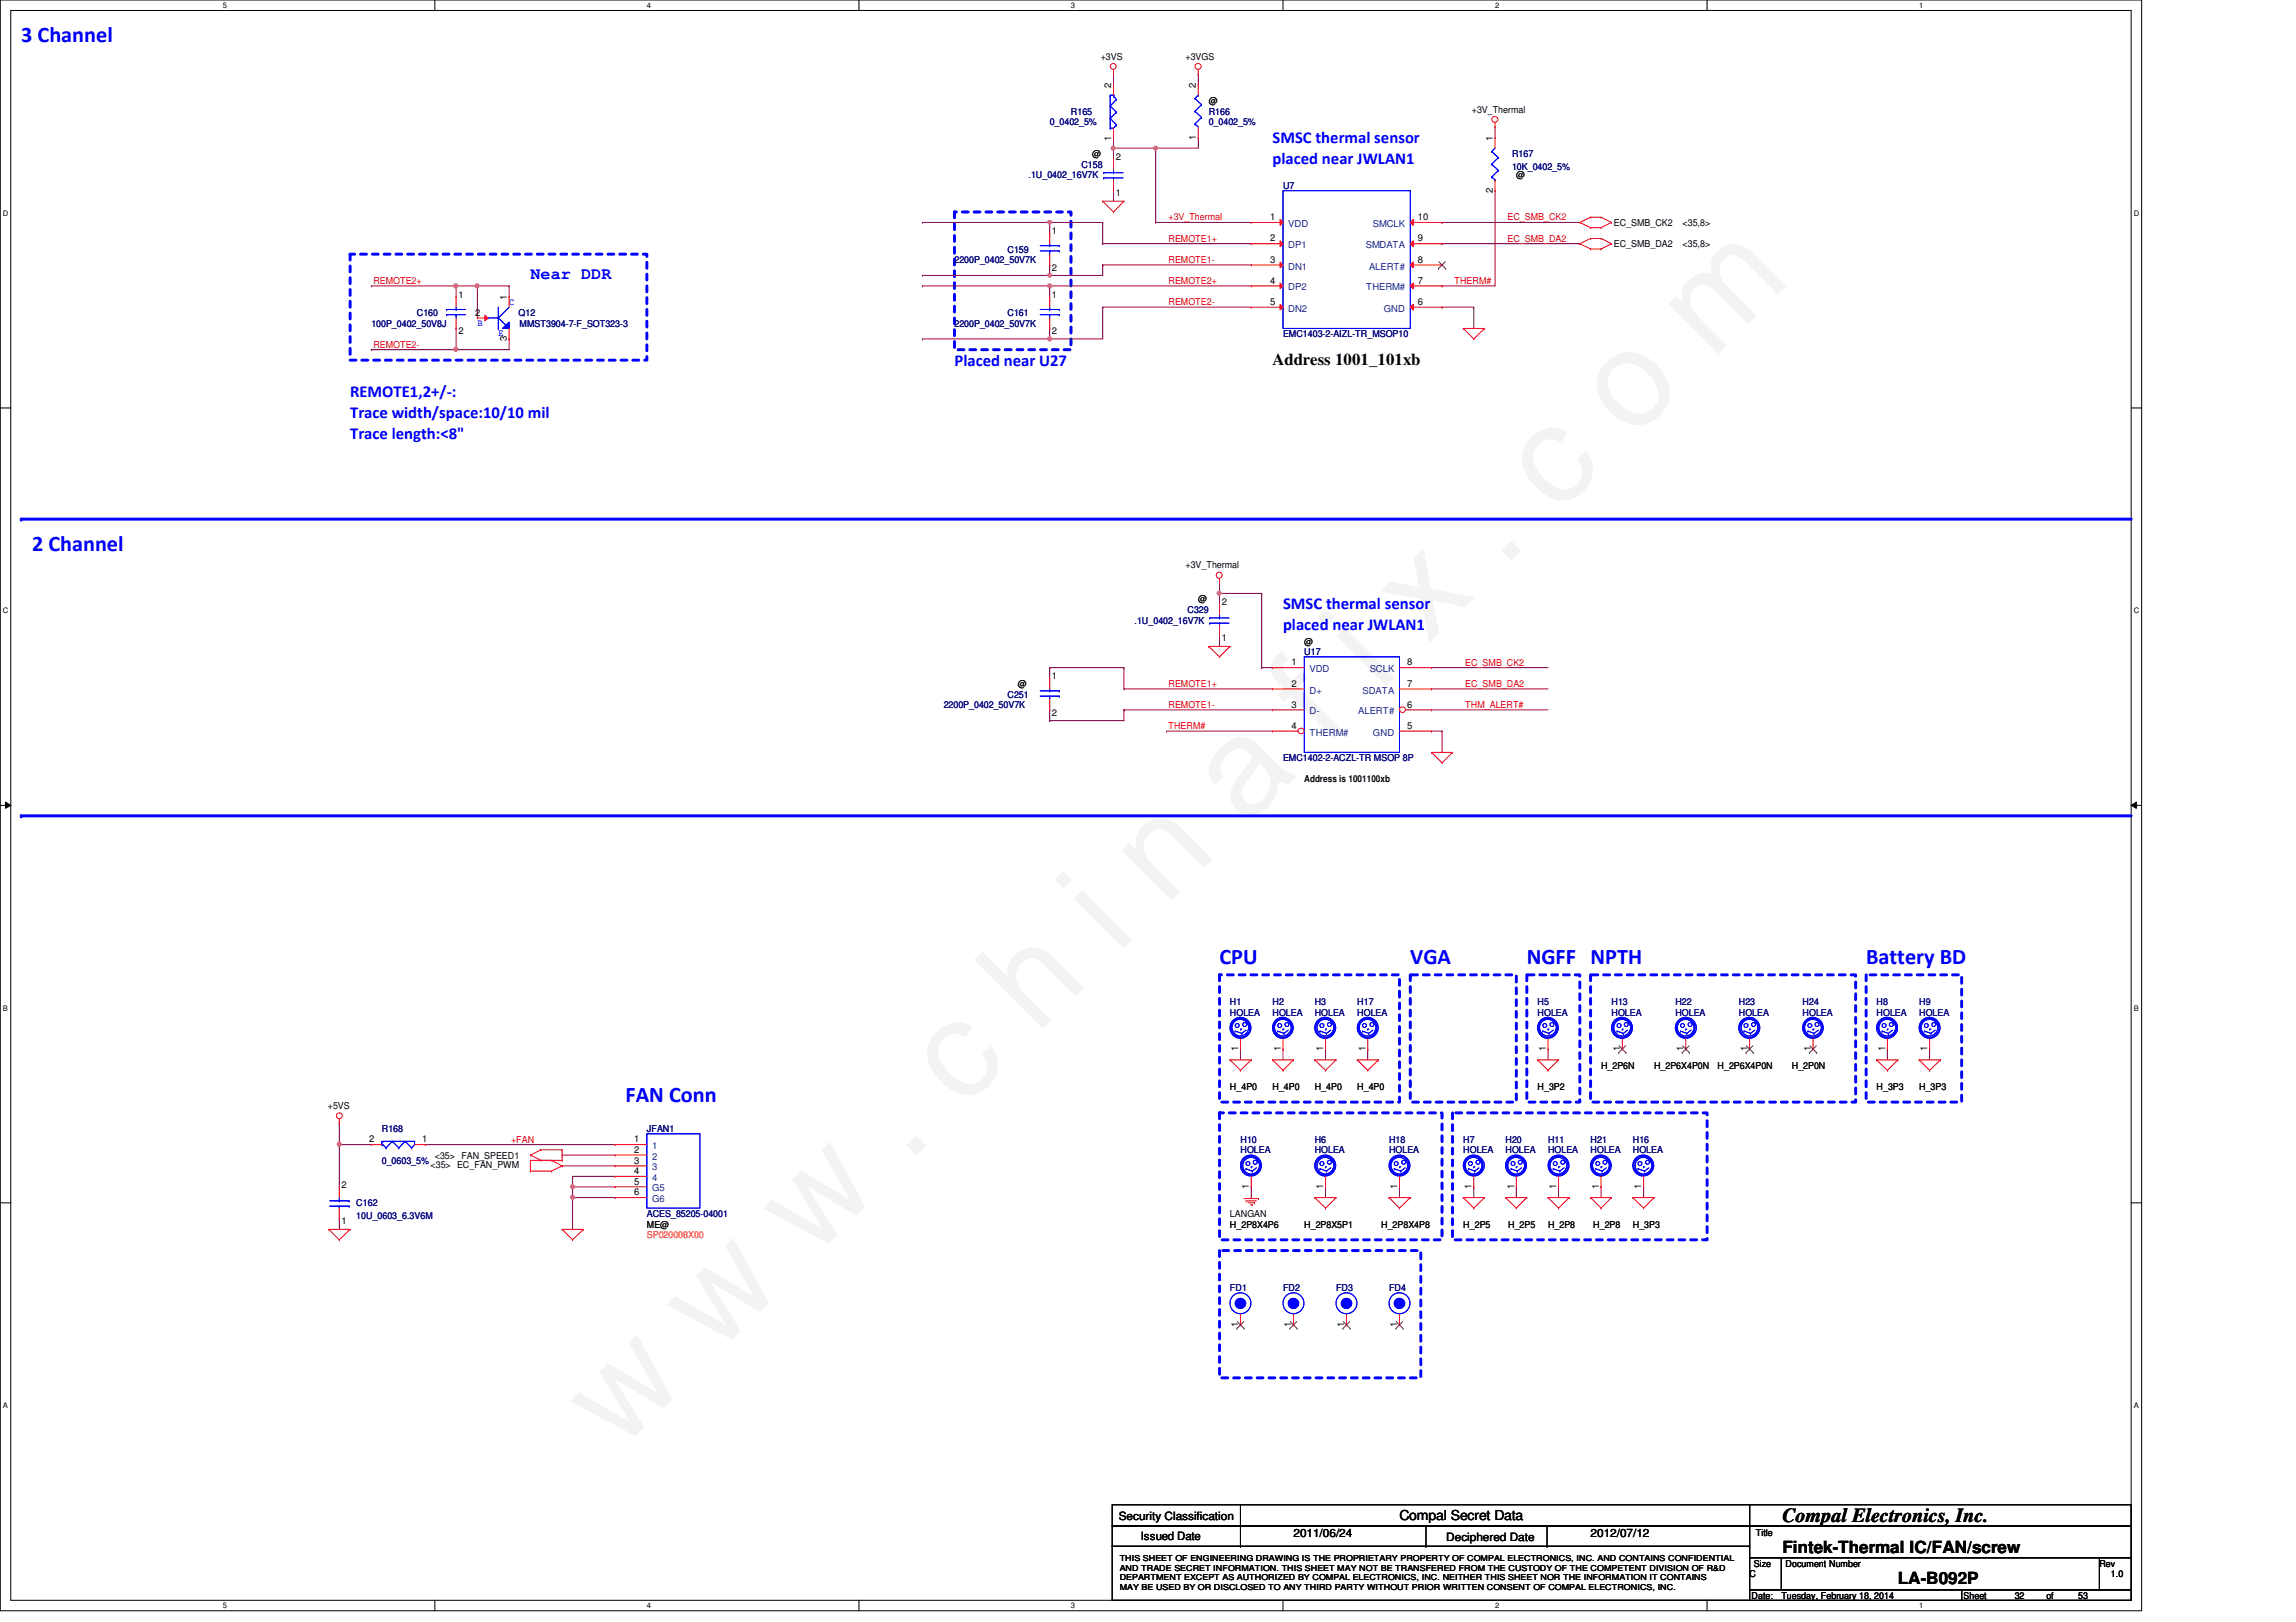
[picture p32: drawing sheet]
<svg xmlns="http://www.w3.org/2000/svg" width="297mm" height="210mm" viewBox="0 0 297 210" stroke-linecap="round" stroke-linejoin="round" font-family="sans-serif">
<defs><g id="words">
<text font-size="17.6" fill="#f0f" x="80.1" y="188" transform="rotate(-45 80.1 188)">w w w . c h i n a f i x . c o m</text>
<g font-size="2.9" fill="#00f">
<text x="2.7" y="5.5">3 Channel</text>
<text x="4.1" y="71.3">2 Channel</text>
<text x="157.8" y="124.8">CPU</text>
<text x="182.5" y="124.8">VGA</text>
<text x="197.5" y="124.8">NGFF NPTH</text>
<text x="241.4" y="124.8">Battery BD</text>
<text x="80.9" y="142.6">FAN Conn</text>
</g>
<text font-size="2.6" x="230.6" y="197">Compal Electronics, Inc.</text>
<g font-size="2.2" fill="#00f">
<text x="164.6" y="18.5">SMSC thermal sensor</text>
<text x="164.6" y="21.2">placed near JWLAN1</text>
<text x="68.6" y="36.1">Near DDR</text>
<text x="123.5" y="47.3">Placed near U27</text>
<text x="45.3" y="51.4">REMOTE1,2+/-:</text>
<text x="45.3" y="54.1">Trace width/space:10/10 mil</text>
<text x="45.3" y="56.8">Trace length:&lt;8&quot;</text>
<text x="166" y="78.9">SMSC thermal sensor</text>
<text x="166" y="81.5">placed near JWLAN1</text>
</g>
<g font-size="2.2">
<text x="164.6" y="47.2">Address 1001_101xb</text>
<text x="230.6" y="200.9">Fintek-Thermal IC/FAN/screw</text>
<text x="245.5" y="205">LA-B092P</text>
</g>
<text font-size="1.8" x="181.1" y="196.8">Compal Secret Data</text>
<g font-size="1.5">
<text x="144.7" y="196.6">Security Classification</text>
<text x="147.6" y="199.3">Issued Date</text>
<text x="167.3" y="198.8">2011/06/24</text>
<text x="187.1" y="199.4">Deciphered Date</text>
<text x="205.8" y="198.8">2012/07/12</text>
</g>
<g font-size="1.2">
<text x="142.4" y="7.7">+3VS</text>
<text x="143.8" y="11.3" transform="rotate(-90 143.8 11.3)">2</text>
<text x="153.4" y="7.7">+3VGS</text>
<text x="154.7" y="11.3" transform="rotate(-90 154.7 11.3)">2</text>
<text x="156.4" y="13.5">@</text>
<text x="190.4" y="14.6">+3V_Thermal</text>
<text x="141.3" y="20.3">@</text>
<text x="143.8" y="18.2" transform="rotate(-90 143.8 18.2)">1</text>
<text x="144.4" y="20.7">2</text>
<text x="154.7" y="18.1" transform="rotate(-90 154.7 18.1)">1</text>
<text x="193.1" y="18.2" transform="rotate(-90 193.1 18.2)">1</text>
<text x="196.2" y="23.1">@</text>
<text x="144.4" y="25.4">1</text>
<text x="164.3" y="28.5">1</text>
<text x="183.4" y="28.5">10</text>
<text x="193.1" y="24.9" transform="rotate(-90 193.1 24.9)">2</text>
<text x="208.8" y="29.3">EC_SMB_CK2</text>
<text x="217.7" y="29.3">&lt;35,8&gt;</text>
<text x="136.1" y="30.3">1</text>
<text x="136.1" y="35">2</text>
<text x="164.3" y="34">3</text>
<text x="164.3" y="31.2">2</text>
<text x="183.4" y="34">8</text>
<text x="183.4" y="31.2">9</text>
<text x="208.8" y="32">EC_SMB_DA2</text>
<text x="217.7" y="32">&lt;35,8&gt;</text>
<text x="59.3" y="38.5">1</text>
<text x="61.5" y="40.9">2</text>
<text x="65.6" y="38.8" transform="rotate(-90 65.6 38.8)">1</text>
<text x="136.1" y="38.5">1</text>
<text x="164.3" y="36.7">4</text>
<text x="164.3" y="39.5">5</text>
<text x="183.4" y="39.5">6</text>
<text x="183.4" y="36.7">7</text>
<text x="59.3" y="43.3">2</text>
<text x="65.6" y="44.2" transform="rotate(-90 65.6 44.2)">3</text>
<text x="136.1" y="43.3">2</text>
<text x="153.4" y="73.5">+3V_Thermal</text>
<text x="155" y="77.9">@</text>
<text x="158.1" y="83">1</text>
<text x="158.1" y="78.3">2</text>
<text x="168.7" y="83.4">@</text>
<text x="131.7" y="88.9">@</text>
<text x="136.1" y="87.9">1</text>
<text x="167.1" y="86.1">1</text>
<text x="167.1" y="88.9">2</text>
<text x="182" y="86.1">8</text>
<text x="182" y="88.9">7</text>
<text x="136.1" y="92.6">2</text>
<text x="167.1" y="94.3">4</text>
<text x="167.1" y="91.6">3</text>
<text x="182" y="91.6">6</text>
<text x="182" y="94.3">5</text>
<text x="168.7" y="101.3">Address is 1001100xb</text>
<text x="160.2" y="136.1" transform="rotate(-90 160.2 136.1)">1</text>
<text x="165.7" y="136.1" transform="rotate(-90 165.7 136.1)">1</text>
<text x="171.2" y="136.1" transform="rotate(-90 171.2 136.1)">1</text>
<text x="176.7" y="136.1" transform="rotate(-90 176.7 136.1)">1</text>
<text x="200" y="136.1" transform="rotate(-90 200 136.1)">1</text>
<text x="209.6" y="136.1" transform="rotate(-90 209.6 136.1)">1</text>
<text x="217.8" y="136.1" transform="rotate(-90 217.8 136.1)">1</text>
<text x="226.1" y="136.1" transform="rotate(-90 226.1 136.1)">1</text>
<text x="234.3" y="136.1" transform="rotate(-90 234.3 136.1)">1</text>
<text x="243.9" y="136.1" transform="rotate(-90 243.9 136.1)">1</text>
<text x="249.3" y="136.1" transform="rotate(-90 249.3 136.1)">1</text>
<text x="42.4" y="143.5">+5VS</text>
<text x="159.1" y="141">H_4P0</text>
<text x="164.6" y="141">H_4P0</text>
<text x="170.1" y="141">H_4P0</text>
<text x="175.6" y="141">H_4P0</text>
<text x="198.9" y="141">H_3P2</text>
<text x="207.1" y="138.3">H_2P6N</text>
<text x="214" y="138.3">H_2P6X4P0N</text>
<text x="222.2" y="138.3">H_2P6X4P0N</text>
<text x="231.8" y="138.3">H_2P0N</text>
<text x="242.8" y="141">H_3P3</text>
<text x="248.3" y="141">H_3P3</text>
<text x="47.7" y="147.8">2</text>
<text x="54.6" y="147.8">1</text>
<text x="56.3" y="149.9">&lt;35&gt; FAN_SPEED1</text>
<text x="82" y="147.8">1</text>
<text x="82" y="149.2">2</text>
<text x="44.2" y="153.8">2</text>
<text x="55.7" y="151.2">&lt;35&gt; EC_FAN_PWM</text>
<text x="82" y="150.6">3</text>
<text x="82" y="153.3">5</text>
<text x="82" y="154.7">6</text>
<text x="82" y="151.9">4</text>
<text x="161.6" y="153.9" transform="rotate(-90 161.6 153.9)">1</text>
<text x="171.2" y="153.9" transform="rotate(-90 171.2 153.9)">1</text>
<text x="180.8" y="153.9" transform="rotate(-90 180.8 153.9)">1</text>
<text x="190.4" y="153.9" transform="rotate(-90 190.4 153.9)">1</text>
<text x="195.9" y="153.9" transform="rotate(-90 195.9 153.9)">1</text>
<text x="201.3" y="153.9" transform="rotate(-90 201.3 153.9)">1</text>
<text x="206.8" y="153.9" transform="rotate(-90 206.8 153.9)">1</text>
<text x="212.3" y="153.9" transform="rotate(-90 212.3 153.9)">1</text>
<text x="44.2" y="158.5">1</text>
<text x="83.7" y="158.9">ME@</text>
<text x="159.1" y="157.5">LANGAN</text>
<text x="159.1" y="158.9">H_2P8X4P6</text>
<text x="168.7" y="158.9">H_2P8X5P1</text>
<text x="178.7" y="158.9">H_2P8X4P8</text>
<text x="189.3" y="158.9">H_2P5</text>
<text x="195.1" y="158.9">H_2P5</text>
<text x="200.3" y="158.9">H_2P8</text>
<text x="206.1" y="158.9">H_2P8</text>
<text x="211.2" y="158.9">H_3P3</text>
<text x="160.2" y="171.7" transform="rotate(-90 160.2 171.7)">1</text>
<text x="167" y="171.7" transform="rotate(-90 167 171.7)">1</text>
<text x="173.9" y="171.7" transform="rotate(-90 173.9 171.7)">1</text>
<text x="180.8" y="171.7" transform="rotate(-90 180.8 171.7)">1</text>
<text x="226.9" y="202.7">Size</text>
<text x="227.2" y="198.8">Title</text>
<text x="231" y="202.7">Document Number</text>
<text x="271.6" y="202.7">Rev</text>
<text x="226.4" y="204.1">C</text>
<text x="226.6" y="206.9">Date:</text>
<text x="230.5" y="206.9">Tuesday, February 18, 2014</text>
<text x="254" y="206.9">Sheet</text>
<text x="260.6" y="206.9">32</text>
<text x="264.7" y="206.9">of</text>
<text x="268.9" y="206.9">53</text>
<text x="273.1" y="204.1">1.0</text>
</g>
<g font-size="1.2" fill="#000080">
<text x="135.8" y="16.2">0_0402_5%</text>
<text x="138.6" y="14.9">R165</text>
<text x="156.4" y="14.9">R166</text>
<text x="156.4" y="16.2">0_0402_5%</text>
<text x="133.1" y="23.1">.1U_0402_16V7K</text>
<text x="139.9" y="21.7">C158</text>
<text x="195.6" y="20.3">R167</text>
<text x="195.6" y="22">10K_0402_5%</text>
<text x="166" y="24.4">U7</text>
<text x="123.5" y="34">2200P_0402_50V7K</text>
<text x="130.3" y="32.7">C159</text>
<text x="53.9" y="40.9">C160</text>
<text x="67.1" y="40.9">Q12</text>
<text x="130.3" y="40.9">C161</text>
<text x="48" y="42.3">100P_0402_50V8J</text>
<text x="67.2" y="42.3">MMST3904-7-F_SOT323-3</text>
<text x="123.5" y="42.3">2200P_0402_50V7K</text>
<text x="166" y="43.6">EMC1403-2-AIZL-TR_MSOP10</text>
<text x="146.8" y="80.7">.1U_0402_16V7K</text>
<text x="153.6" y="79.3">C329</text>
<text x="168.7" y="84.8">U17</text>
<text x="122.1" y="91.7">2200P_0402_50V7K</text>
<text x="130.3" y="90.3">C251</text>
<text x="166" y="98.5">EMC1402-2-ACZL-TR MSOP 8P</text>
<text x="159.1" y="130">H1</text>
<text x="159.1" y="131.4">HOLEA</text>
<text x="164.6" y="130">H2</text>
<text x="164.6" y="131.4">HOLEA</text>
<text x="170.1" y="130">H3</text>
<text x="170.1" y="131.4">HOLEA</text>
<text x="175.6" y="130">H17</text>
<text x="175.6" y="131.4">HOLEA</text>
<text x="198.9" y="130">H5</text>
<text x="198.9" y="131.4">HOLEA</text>
<text x="208.5" y="130">H13</text>
<text x="208.5" y="131.4">HOLEA</text>
<text x="216.7" y="130">H22</text>
<text x="216.7" y="131.4">HOLEA</text>
<text x="225" y="130">H23</text>
<text x="225" y="131.4">HOLEA</text>
<text x="233.2" y="130">H24</text>
<text x="233.2" y="131.4">HOLEA</text>
<text x="242.8" y="130">H8</text>
<text x="242.8" y="131.4">HOLEA</text>
<text x="248.3" y="130">H9</text>
<text x="248.3" y="131.4">HOLEA</text>
<text x="49.4" y="146.5">R168</text>
<text x="83.7" y="146.5">JFAN1</text>
<text x="160.5" y="147.9">H10</text>
<text x="160.5" y="149.3">HOLEA</text>
<text x="170.1" y="147.9">H6</text>
<text x="170.1" y="149.3">HOLEA</text>
<text x="179.7" y="147.9">H18</text>
<text x="179.7" y="149.3">HOLEA</text>
<text x="189.3" y="147.9">H7</text>
<text x="189.3" y="149.3">HOLEA</text>
<text x="194.8" y="147.9">H20</text>
<text x="194.8" y="149.3">HOLEA</text>
<text x="200.3" y="147.9">H11</text>
<text x="200.3" y="149.3">HOLEA</text>
<text x="205.8" y="147.9">H21</text>
<text x="205.8" y="149.3">HOLEA</text>
<text x="211.2" y="147.9">H16</text>
<text x="211.2" y="149.3">HOLEA</text>
<text x="49.4" y="150.6">0_0603_5%</text>
<text x="46.1" y="156.1">C162</text>
<text x="46.1" y="157.8">10U_0603_6.3V6M</text>
<text x="83.7" y="157.5">ACES_85205-04001</text>
<text x="159.1" y="167.1">FD1</text>
<text x="166" y="167.1">FD2</text>
<text x="172.8" y="167.1">FD3</text>
<text x="179.7" y="167.1">FD4</text>
</g>
<g font-size="1.2" fill="#f00">
<text x="151.2" y="28.5">+3V_Thermal</text>
<text x="195" y="28.5">EC_SMB_CK2</text>
<text x="151.2" y="31.3">REMOTE1+</text>
<text x="151.2" y="34">REMOTE1-</text>
<text x="195" y="31.3">EC_SMB_DA2</text>
<text x="48.3" y="36.7">REMOTE2+</text>
<text x="151.2" y="36.7">REMOTE2+</text>
<text x="151.2" y="39.5">REMOTE2-</text>
<text x="188.2" y="36.7">THERM#</text>
<text x="48.3" y="45">REMOTE2-</text>
<text x="151.2" y="88.9">REMOTE1+</text>
<text x="189.6" y="86.1">EC_SMB_CK2</text>
<text x="189.6" y="88.9">EC_SMB_DA2</text>
<text x="151.2" y="91.6">REMOTE1-</text>
<text x="151.2" y="94.4">THERM#</text>
<text x="189.6" y="91.6">THM_ALERT#</text>
<text x="66.1" y="147.9">+FAN</text>
</g>
<g font-size="1.2" fill="#004080">
<text x="166.7" y="29.4">VDD</text>
<text x="177.6" y="29.4">SMCLK</text>
<text x="166.7" y="34.9">DN1</text>
<text x="166.7" y="32.1">DP1</text>
<text x="176.7" y="32.1">SMDATA</text>
<text x="177.1" y="34.9">ALERT#</text>
<text x="166.7" y="37.6">DP2</text>
<text x="166.7" y="40.3">DN2</text>
<text x="176.7" y="37.6">THERM#</text>
<text x="179" y="40.3">GND</text>
<text x="169.4" y="87">VDD</text>
<text x="169.4" y="89.7">D+</text>
<text x="176.3" y="89.7">SDATA</text>
<text x="177.2" y="87">SCLK</text>
<text x="169.4" y="95.2">THERM#</text>
<text x="169.4" y="92.5">D-</text>
<text x="175.7" y="92.5">ALERT#</text>
<text x="177.6" y="95.2">GND</text>
<text x="84.4" y="148.7">1</text>
<text x="84.4" y="150.1">2</text>
<text x="84.4" y="151.5">3</text>
<text x="84.4" y="154.2">G5</text>
<text x="84.4" y="155.6">G6</text>
<text x="84.4" y="152.8">4</text>
</g>
<g font-size="1.2" fill="#00f">
<text x="65.9" y="39.4">C</text>
<text x="61.8" y="42.2">B</text>
<text x="64.5" y="43.5">E</text>
</g>
<text font-size="1.2" fill="#ff8000" x="83.7" y="160.2">SP020008X00</text>
<g font-size="1.1">
<text x="144.9" y="203.2">AND TRADE SECRET INFORMATION. THIS SHEET MAY NOT BE TRANSFERED FROM THE CUSTODY OF THE COMPETENT DIVISION OF R&amp;D</text>
<text x="144.9" y="202">THIS SHEET OF ENGINEERING DRAWING IS THE PROPRIETARY PROPERTY OF COMPAL ELECTRONICS, INC. AND CONTAINS CONFIDENTIAL</text>
<text x="144.9" y="204.5">DEPARTMENT EXCEPT AS AUTHORIZED BY COMPAL ELECTRONICS, INC. NEITHER THIS SHEET NOR THE INFORMATION IT CONTAINS</text>
<text x="144.9" y="205.7">MAY BE USED BY OR DISCLOSED TO ANY THIRD PARTY WITHOUT PRIOR WRITTEN CONSENT OF COMPAL ELECTRONICS, INC.</text>
</g>
<g font-size="1">
<text x="28.8" y="1">5</text>
<text x="83.7" y="1">4</text>
<text x="138.6" y="1">3</text>
<text x="193.4" y="1">2</text>
<text x="248.3" y="1">1</text>
<text x=".4" y="27.9">D</text>
<text x="276.1" y="27.9">D</text>
<text x=".4" y="79.4">C</text>
<text x="276.1" y="79.4">C</text>
<text x=".4" y="130.8">B</text>
<text x="276.1" y="130.8">B</text>
<text x=".4" y="182.2">A</text>
<text x="276.1" y="182.2">A</text>
<text x="28.8" y="208.1">5</text>
<text x="83.7" y="208.1">4</text>
<text x="138.6" y="208.1">3</text>
<text x="193.4" y="208.1">2</text>
<text x="248.3" y="208.1">1</text>
</g>
</g></defs>
<path d="M0 0h277.1v208.4h-277.1zM1.4 1.4h274.3v205.7h-274.3z" fill="none" stroke="#000" stroke-width=".13"/>
<g fill="#fff">
<path d="M28.8 .1h.6v1.1h-.6z"/>
<path d="M28.8 207.2h.6v1.1h-.6z"/>
</g>
<path d="M56.3 0v1.4M56.3 207.1v1.3" fill="none" stroke="#000" stroke-width=".13"/>
<g fill="#fff">
<path d="M83.7 .1h.5v1.1h-.5z"/>
<path d="M83.7 207.2h.5v1.1h-.5z"/>
</g>
<path d="M111.1 0v1.4M111.1 207.1v1.3" fill="none" stroke="#000" stroke-width=".13"/>
<g fill="#fff">
<path d="M138.6 .1h.5v1.1h-.5z"/>
<path d="M138.6 207.2h.5v1.1h-.5z"/>
</g>
<path d="M166 0v1.4M166 207.1v1.3" fill="none" stroke="#000" stroke-width=".13"/>
<g fill="#fff">
<path d="M193.4 .1h.6v1.1h-.6z"/>
<path d="M193.4 207.2h.6v1.1h-.6z"/>
</g>
<path d="M220.8 0v1.4M220.8 207.1v1.3" fill="none" stroke="#000" stroke-width=".13"/>
<g fill="#fff">
<path d="M248.3 .1h.5v1.1h-.5z"/>
<path d="M248.3 207.2h.5v1.1h-.5z"/>
<path d="M.4 27.1h.7v1.1h-.7z"/>
<path d="M276.1 27.1h.7v1.1h-.7z"/>
<path d="M.4 78.5h.7v1.1h-.7z"/>
<path d="M276.1 78.5h.7v1.1h-.7z"/>
</g>
<path d="M0 52.8h1.4M275.7 52.8h1.4" fill="none" stroke="#000" stroke-width=".13"/>
<g fill="#fff">
<path d="M.4 129.9h.6v1.1h-.6z"/>
<path d="M276.1 129.9h.6v1.1h-.6z"/>
</g>
<path d="M0 104.2h1.4M.7 103.8l.7 .4-.7 .4zM275.7 104.2l.7-.4v.8zM275.7 104.2h1.4" fill="none" stroke="#000" stroke-width=".13"/>
<path d="M.7 103.8l.7 .4-.7 .4zM275.7 104.2l.7-.4v.8z" fill="#000"/>
<g fill="#fff">
<path d="M.4 181.4h.6v1.1h-.6z"/>
<path d="M276.1 181.4h.6v1.1h-.6z"/>
</g>
<path d="M0 155.7h1.4M275.7 155.7h1.4" fill="none" stroke="#000" stroke-width=".13"/>
<path d="M2.7 105.6h273" fill="none" stroke="#00f" stroke-width=".38"/>
<circle cx="2.7" cy="105.6" r=".19" fill="#00f"/>
<path d="M45.3 32.9h38.4v13.7h-38.4zM205.8 126.2h34.3v16.4h-34.3zM157.8 144h28.8v16.4h-28.8zM187.9 144h32.9v16.4h-32.9z" fill="none" stroke="#00f" stroke-width=".38" stroke-dasharray=".8 .8"/>
<path d="M2.7 67.2h273" fill="none" stroke="#00f" stroke-width=".38"/>
<circle cx="2.7" cy="67.2" r=".19" fill="#00f"/>
<path d="M241.4 126.2h12.4v16.4h-12.4z" fill="none" stroke="#00f" stroke-width=".38" stroke-dasharray=".8 .8"/>
<path d="M43.9 157.7h.1M43.9 148.1h.1M43.9 148.1v5.5M43.9 157.7v1.4" fill="none" stroke="#800040" stroke-width=".13"/>
<circle cx="43.9" cy="148.1" r=".26" fill="#f0f"/>
<circle cx="43.9" cy="148.1" r=".26" fill="none" stroke="#f0f" stroke-width=".13"/>
<path d="M149.5 19.2h.1M149.5 19.2v9.6M193.4 16.4h.1M193.4 16.4v1.4M43.9 148.1h.1M43.9 145.4h.1M43.9 148.1h4.1M43.9 145.4v2.7M55 148.1h.1M55 148.1h24.6" fill="none" stroke="#800040" stroke-width=".13"/>
<circle cx="149.5" cy="19.2" r=".26" fill="#f0f"/>
<circle cx="149.5" cy="19.2" r=".26" fill="none" stroke="#f0f" stroke-width=".13"/>
<path d="M144.1 19.2h.1M144.1 19.2v1.4M149.5 19.2h.1M155 9.6h.1M155 17.8h.1M155 9.6v1.4M155 17.8v1.4h-10.9" fill="none" stroke="#800040" stroke-width=".13"/>
<circle cx="144" cy="19.2" r=".26" fill="#f0f"/>
<circle cx="144" cy="19.2" r=".26" fill="none" stroke="#f0f" stroke-width=".13"/>
<path d="M59 37h.1M59 37h2.8M61.8 37h.1M61.8 37v4.1" fill="none" stroke="#800040" stroke-width=".13"/>
<circle cx="59" cy="37" r=".26" fill="#f0f"/>
<circle cx="59" cy="37" r=".26" fill="none" stroke="#f0f" stroke-width=".13"/>
<path d="M65.9 37h.1M65.9 37v1.4M48 45.3h.1M59 42.5h.1M59 42.5v2.8h-11M65.9 43.9h.1M65.9 43.9v1.4" fill="none" stroke="#800040" stroke-width=".13"/>
<circle cx="59" cy="45.2" r=".26" fill="#f0f"/>
<circle cx="59" cy="45.2" r=".26" fill="none" stroke="#f0f" stroke-width=".13"/>
<path d="M59 37h.1M59 37v1.4M61.8 37h.1M61.8 37h4.1" fill="none" stroke="#800040" stroke-width=".13"/>
<circle cx="61.7" cy="37" r=".26" fill="#f0f"/>
<circle cx="61.7" cy="37" r=".26" fill="none" stroke="#f0f" stroke-width=".13"/>
<path d="M144.1 11h.1M144.1 17.9h.1M144.1 9.6v1.4M144.1 17.9v1.3M48 37h.1M48 37h11M59 45.3h.1M59 45.3h6.9M244.2 135.8h.1M244.2 135.8v1.4M249.6 135.8h.1M249.6 135.8v1.4" fill="none" stroke="#800040" stroke-width=".13"/>
<g fill="none" stroke="#f00" stroke-width=".13">
<path d="M144.1 9.6h.1M144.1 17.9h.1M144.1 11h.1M144.1 9v.6M144.1 11v1.3M144.1 16.6v1.3M155 9.6h.1M155 17.8h.1M155 11h.1M155 9v.6M155 11v1.3M155 16.4v1.4"/>
<path d="M193.4 16.4h.1M193.4 15.9v.5M144.1 20.6h.1M144.1 20.6v1.3M144.1 23.3v1.4M242.8 137.2h.1M242.8 137.2h2.7M242.8 137.2l1.4 1.3M244.2 138.5h.1M244.2 135.8h.1M244.2 134.4v1.4M245.5 137.2h.1"/>
<path d="M245.5 137.2l-1.3 1.3M248.3 137.2h.1M248.3 137.2h2.7M248.3 137.2l1.3 1.3M249.6 138.5h.1M249.6 135.8h.1M249.6 134.4v1.4M251 137.2h.1M251 137.2l-1.4 1.3M42.5 159.1h.1M42.5 159.1h2.8M42.5 159.1l1.4 1.3"/>
<path d="M43.9 145.4h.1M43.9 157.7h.1M43.9 153.6h.1M43.9 144.8v.6M43.9 153.6v1.4M43.9 156.3v1.4M45.3 159.1h.1M45.3 159.1l-1.4 1.3M48 148.1h.1M48 148.1h1.4M53.6 148.1h1.4M55 148.1h.1"/>
<path d="M43.9 160.4h.1"/>
<circle cx="144" cy="8.6" r=".38"/>
<circle cx="155" cy="8.6" r=".39"/>
<circle cx="193.4" cy="15.4" r=".39"/>
<circle cx="43.9" cy="144.4" r=".38"/>
</g>
<g fill="none" stroke="#000" stroke-width=".13">
<path d="M143.9 194.7h82.5v2.8h-82.5zM143.9 197.5h82.5v2.6h-82.5zM160.5 197.5h.1M160.5 194.7v5.4M184.5 197.5v2.6M200.1 197.5v2.6M226.4 194.7h49.3v2.8h-49.3zM226.4 197.5h49.3v4.1h-49.3zM143.9 200.1h82.5v7h-82.5zM160.5 200.1h.1M184.5 200.1h.1M200.1 200.1h.1"/>
<path d="M226.4 201.6h4.1v4.1h-4.1zM226.4 205.7h27.4v1.4h-27.4zM230.5 201.6h41.1v4.1h-41.1zM253.8 205.7h21.9v1.4h-21.9zM271.6 201.6h4.1v4.1h-4.1z"/>
</g>
<g fill="none" stroke="#00f" stroke-width=".13">
<path d="M143.6 15.3h.1M143.6 13.7h.1M143.6 16.6h.1M143.6 12.4h.1M143.6 12.3h.1M143.6 15.3l.8 .9M143.6 13.7l.8 .8M143.6 12.4v4.2M143.6 12.3h.6M144.1 12.4h.1M144.1 12.4l.3 .5M144.4 16.2h.1"/>
<path d="M144.4 14.5h.1M144.4 12.9h.1M144.4 16.2l-.3 .4h-.5M144.4 14.5l-.8 .8M144.4 12.9l-.8 .8M154.6 16h.1M154.6 14.4h.1M154.6 12.7h.1M154.6 16l.4 .4M154.6 14.4l.8 .8M154.6 12.7l.8 .8M155 12.3h.1"/>
<path d="M155 12.3l-.4 .4M155.4 15.2h.1M155.4 13.5h.1M155.4 15.2l-.8 .8M155.4 13.5l-.8 .9M142.8 22.4h.1M142.8 23h.1M142.8 22.4h2.5M142.8 23h2.5M144.1 23h.1M144.1 22.4h.1M144.1 21.9v.5"/>
<path d="M144.1 23v.3M243.5 133.4h.1M243.5 133.4l.8 .3M244.2 133.2h.1M244.3 133.7h.1M244.9 133.3l-.6 .4M249 133.4h.1M249 133.4l.8 .3M249.6 133.2h.1M249.6 133.2h.2M249.8 133.7h.1M250.4 133.3l-.6 .4"/>
<path d="M42.7 155.4h2.5M42.7 156.1h2.5M43.9 156.1h.1M43.9 155.4h.1M43.9 155v.4M43.9 156.1v.2M45.2 155.4h.1M45.2 156.1h.1M49.4 147.7h.1M49.4 147.7v.6M49.5 148.1h.1M49.5 147.7h.1"/>
<path d="M49.5 148.1l.5 .4M49.5 147.7h4.1M50 148.5h.1M50.8 147.7h.1M50.8 147.7l.8 .8M50.8 147.7l-.8 .8M51.6 148.5h.1M52.4 147.7h.1M52.4 147.7l.9 .8M52.4 147.7l-.8 .8M53.3 148.5h.1M53.6 147.7h.1"/>
<path d="M53.6 147.7v.4l-.3 .4"/>
<circle cx="243.8" cy="132.7" r=".26"/>
<circle cx="244.1" cy="133" r="1.35"/>
<circle cx="244.1" cy="133" r="1.22"/>
<circle cx="244.2" cy="133" r="1.08"/>
<circle cx="244.7" cy="132.6" r=".26"/>
<circle cx="249.2" cy="132.7" r=".26"/>
<circle cx="249.6" cy="133" r="1.08"/>
<circle cx="249.6" cy="133" r="1.23"/>
<circle cx="249.6" cy="133" r="1.35"/>
<circle cx="250.2" cy="132.6" r=".26"/>
</g>
<path d="M65.4 42.1l.5-.4v.8h-.9z" fill-rule="evenodd" fill="#00f"/>
<path d="M64.5 39.8v2.7M65.9 39.8l-1.4 1.3M63.1 41.1h.1M63.1 41.1h1.4M64.5 41.1h.1M64.5 42.5h.1M64.5 41.1l.9 1M65.4 42.1l.5-.4v.8h-.9zM65.4 42.1h.1" fill="none" stroke="#00f" stroke-width=".13"/>
<path d="M65.4 42.1l.5-.4v.8h-.9z" fill-rule="evenodd" fill="#00f"/>
<path d="M64.5 39.8v2.7M65.9 39.8l-1.4 1.3M63.1 41.1h.1M63.1 41.1h1.4M64.5 41.1h.1M64.5 42.5h.1M64.5 41.1l.9 1M65.4 42.1l.5-.4v.8h-.9zM65.4 42.1h.1" fill="none" stroke="#00f" stroke-width=".13"/>
<path d="M62.7 40.8l.4 .3-.4 .4z" fill="#f00"/>
<g fill="none" stroke="#f00" stroke-width=".13">
<path d="M193.4 17.8h.1M193.4 17.8v1.4M59 38.4h.1M59 38.4v1.4M65.9 38.4h.1M65.9 38.4v1.4M193.4 23.3v1.4M59 42.5h.1M59 41.1v1.4M61.8 41.1h.1M61.8 41.1h1.3M62.7 40.8l.4 .3-.4 .4z"/>
<path d="M65.9 43.9h.1M65.9 42.5v1.4"/>
</g>
<g fill="none" stroke="#00f" stroke-width=".13">
<path d="M193 19.6h.1M193 19.6l.8 .8M193.4 19.2l-.4 .4M59 39.8v.2M193 21.3h.1M193 22.9h.1M193 21.3l.8 .8M193 22.9l.4 .4M193.4 23.3h.1M193.8 20.4h.1M193.8 22.1h.1M193.8 20.4l-.8 .9"/>
<path d="M193.8 22.1l-.8 .8M57.8 40.7h.1M57.8 40h.1M57.8 40.7h2.4M57.8 40h2.4M59 40h.1M59 40.7h.1M59 40.7v.4"/>
</g>
<circle cx="43.9" cy="148.1" r=".26" fill="#f0f"/>
<circle cx="43.9" cy="148.1" r=".26" fill="none" stroke="#f0f" stroke-width=".13"/>
<circle cx="149.5" cy="19.2" r=".26" fill="#f0f"/>
<circle cx="149.5" cy="19.2" r=".26" fill="none" stroke="#f0f" stroke-width=".13"/>
<circle cx="144" cy="19.2" r=".26" fill="#f0f"/>
<circle cx="144" cy="19.2" r=".26" fill="none" stroke="#f0f" stroke-width=".13"/>
<circle cx="59" cy="37" r=".26" fill="#f0f"/>
<circle cx="59" cy="37" r=".26" fill="none" stroke="#f0f" stroke-width=".13"/>
<circle cx="59" cy="45.2" r=".26" fill="#f0f"/>
<circle cx="59" cy="45.2" r=".26" fill="none" stroke="#f0f" stroke-width=".13"/>
<circle cx="61.7" cy="37" r=".26" fill="#f0f"/>
<circle cx="61.7" cy="37" r=".26" fill="none" stroke="#f0f" stroke-width=".13"/>
<use href="#words"/>
</svg>
